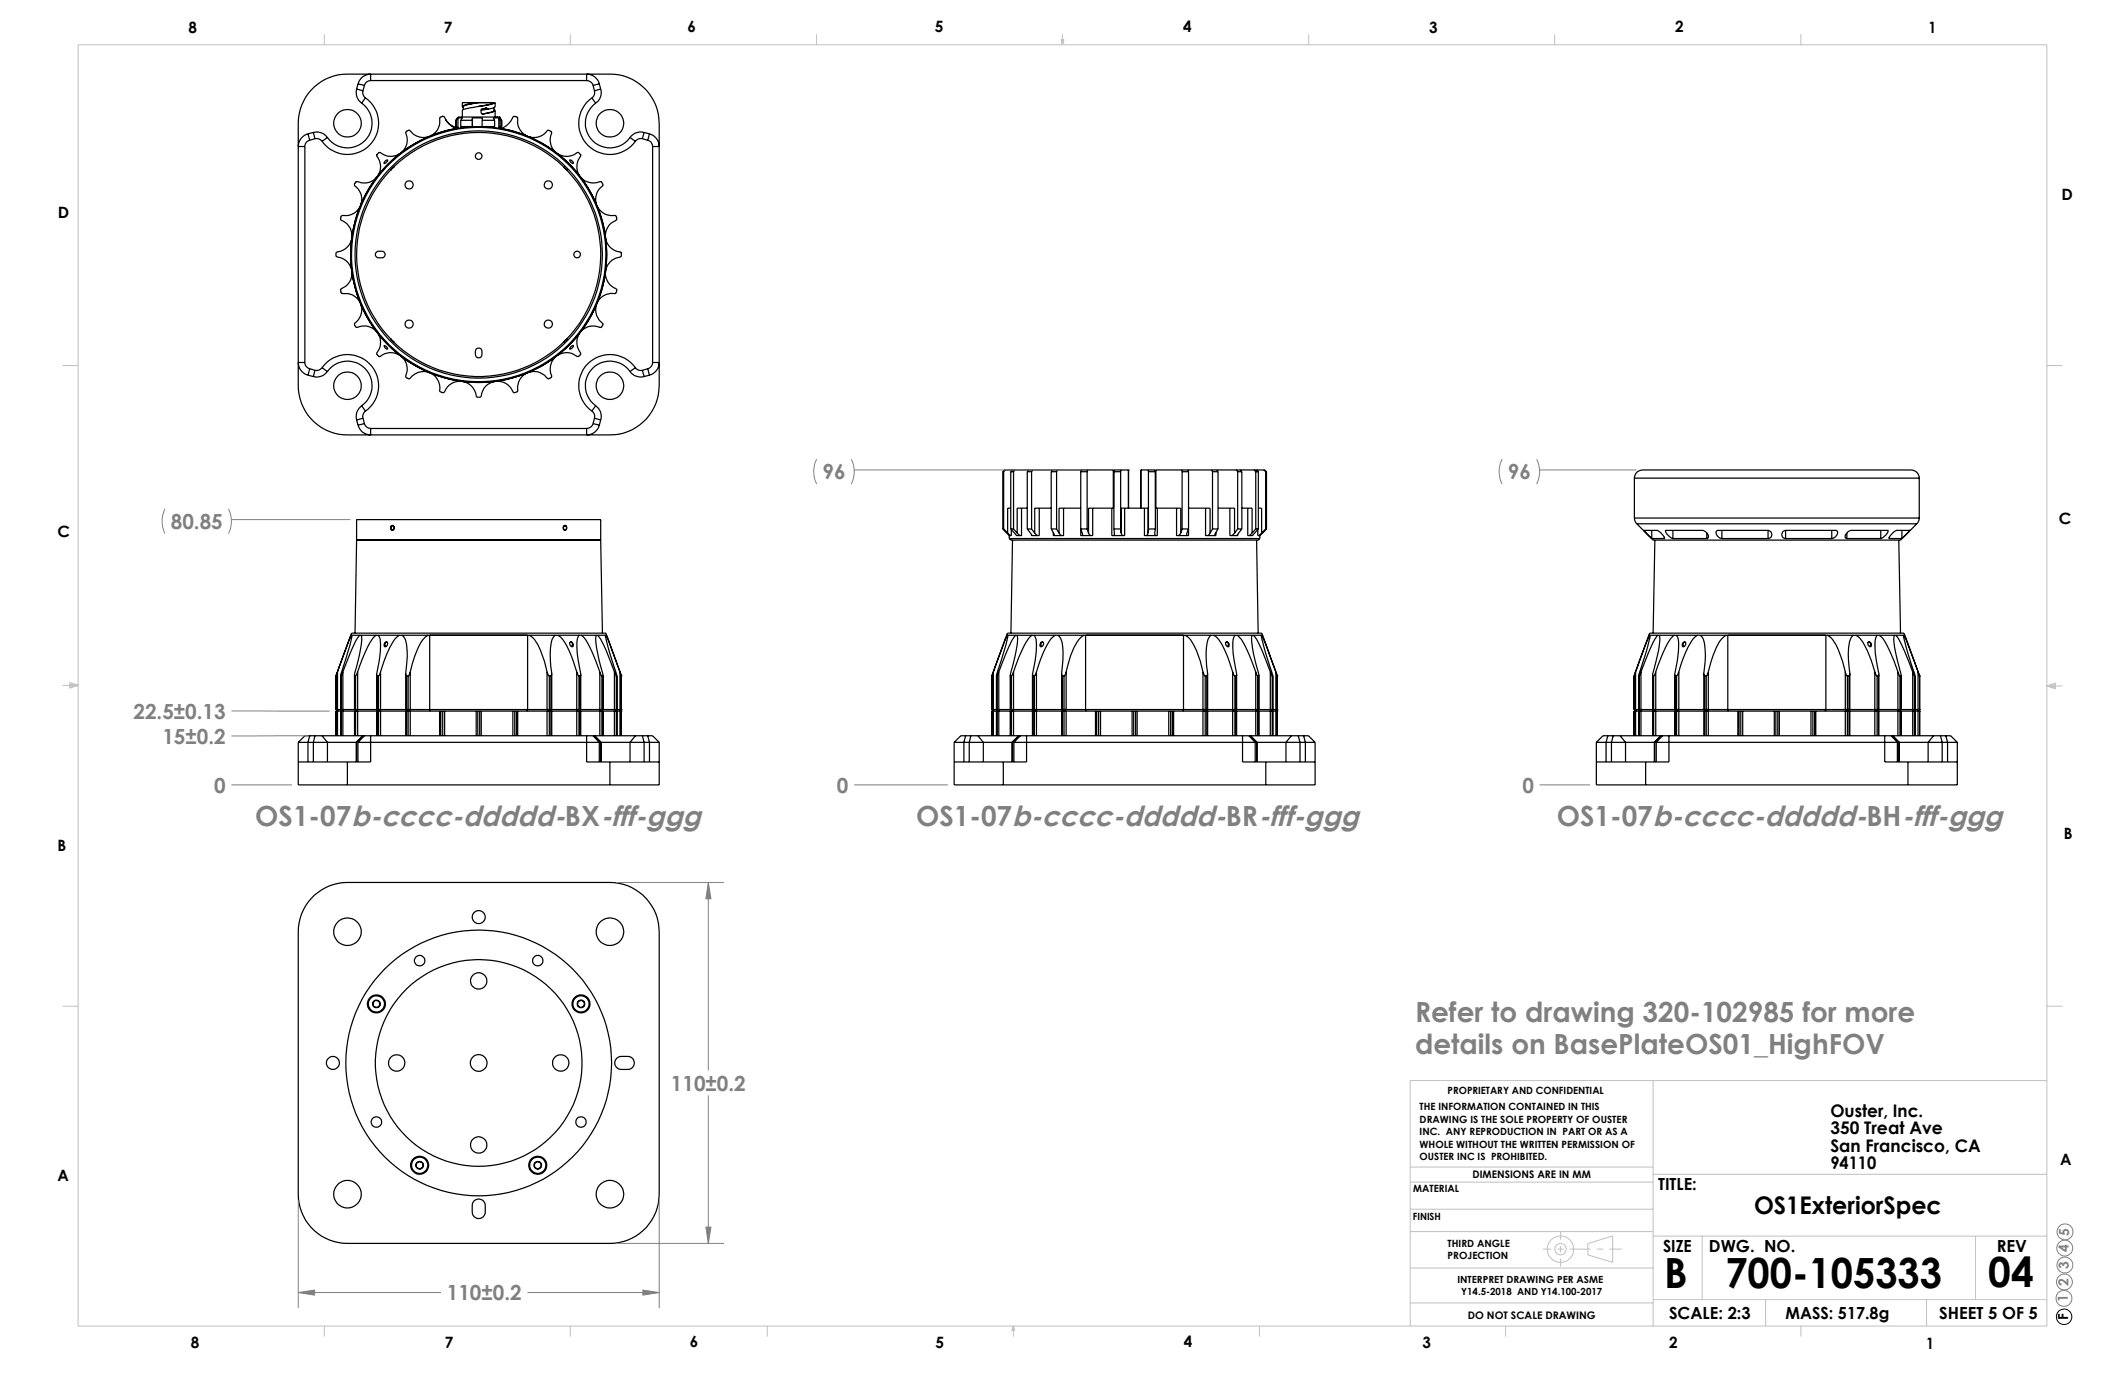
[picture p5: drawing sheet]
<svg xmlns="http://www.w3.org/2000/svg" width="432mm" height="279mm" viewBox="0 0 432 279" stroke-linecap="round" stroke-linejoin="round" font-family="sans-serif">
<defs><g id="words">
<g font-size="8.5">
<text x="338.1" y="261.8">B</text>
<text x="350.6" y="261.8">700-105333</text>
<text x="404" y="261.4">04</text>
</g>
<g font-size="5.6" fill="#808080">
<text x="51.9" y="167.7">OS1-07b-cccc-ddddd-BX-fff-ggg</text>
<text x="186.2" y="167.7">OS1-07b-cccc-ddddd-BR-fff-ggg</text>
<text x="316.3" y="167.7">OS1-07b-cccc-ddddd-BH-fff-ggg</text>
<text x="287.5" y="207.6">Refer to drawing 320-102985 for more</text>
<text x="287.5" y="214.3">details on BasePlateOS01_HighFOV</text>
</g>
<text font-size="4.9" x="356.4" y="246.7">OS1ExteriorSpec</text>
<g font-size="4.2" fill="#808080">
<text x="167.1" y="97.4">96</text>
<text x="306.4" y="97.4">96</text>
<text x="34.7" y="107.5">80.85</text>
<text x="27.1" y="146">22.5±0.13</text>
<text x="33" y="151.1">15±0.2</text>
<text x="43.5" y="161.1">0</text>
<text x="170.1" y="161.1">0</text>
<text x="309.3" y="161.1">0</text>
<text x="136.3" y="221.6">110±0.2</text>
<text x="90.8" y="264.2">110±0.2</text>
</g>
<g font-size="3.5">
<text x="371.9" y="227">Ouster, Inc.</text>
<text x="371.9" y="230.5">350 Treat Ave</text>
<text x="371.9" y="234">San Francisco, CA</text>
<text x="371.9" y="237.6">94110</text>
</g>
<g font-size="3.4">
<text x="336.9" y="241.8">TITLE:</text>
<text x="337.9" y="254.3">SIZE</text>
<text x="347.2" y="254.5">DWG. NO.</text>
<text x="405.7" y="254.5">REV</text>
<text x="339.1" y="268">SCALE: 2:3</text>
<text x="362.8" y="268">MASS: 517.8g</text>
<text x="394.1" y="268">SHEET 5 OF 5</text>
</g>
<g font-size="3.2">
<text x="38.3" y="6.7">8</text>
<text x="90.2" y="6.7">7</text>
<text x="139.7" y="6.5">6</text>
<text x="190" y="6.5">5</text>
<text x="240.4" y="6.6">4</text>
<text x="290.4" y="6.7">3</text>
<text x="340.4" y="6.5">2</text>
<text x="391.9" y="6.7">1</text>
<text x="418.9" y="40.7">D</text>
<text x="11.7" y="44.3">D</text>
<text x="418.4" y="106.4">C</text>
<text x="11.7" y="109">C</text>
<text x="11.7" y="173">B</text>
<text x="419.4" y="170.6">B</text>
<text x="11.7" y="240">A</text>
<text x="418.6" y="236.8">A</text>
<text x="38.8" y="273.8">8</text>
<text x="90.4" y="273.8">7</text>
<text x="140.2" y="273.8">6</text>
<text x="190.1" y="273.9">5</text>
<text x="240.5" y="273.8">4</text>
<text x="289" y="273.9">3</text>
<text x="339.1" y="273.8">2</text>
<text x="391.4" y="274.1">1</text>
</g>
<g font-size="2.8" fill="#808080">
<text x="420.4" y="251.1" transform="rotate(-90 420.4 251.1)">5</text>
<text x="420.4" y="254.4" transform="rotate(-90 420.4 254.4)">4</text>
<text x="420.4" y="257.8" transform="rotate(-90 420.4 257.8)">3</text>
<text x="420.3" y="261.3" transform="rotate(-90 420.3 261.3)">2</text>
<text x="420.2" y="264.6" transform="rotate(-90 420.2 264.6)">1</text>
</g>
<text font-size="2.8" x="420.2" y="268.2" transform="rotate(-90 420.2 268.2)">F</text>
<g font-size="2.1">
<text x="299.2" y="239.4">DIMENSIONS ARE IN MM</text>
<text x="298.3" y="268">DO NOT SCALE DRAWING</text>
</g>
<g font-size="2">
<text x="288.5" y="225.6">THE INFORMATION CONTAINED IN THIS</text>
<text x="294.2" y="222.3">PROPRIETARY AND CONFIDENTIAL</text>
<text x="288.5" y="228.1">DRAWING IS THE SOLE PROPERTY OF OUSTER</text>
<text x="288.5" y="230.7">INC. ANY REPRODUCTION IN PART OR AS A</text>
<text x="288.5" y="233.2">WHOLE WITHOUT THE WRITTEN PERMISSION OF</text>
<text x="288.5" y="235.7">OUSTER INC IS PROHIBITED.</text>
<text x="287.2" y="242.2">MATERIAL</text>
<text x="287.1" y="247.8">FINISH</text>
<text x="294.2" y="253.3">THIRD ANGLE</text>
<text x="294.2" y="255.8">PROJECTION</text>
<text x="296.1" y="260.6">INTERPRET DRAWING PER ASME</text>
<text x="296.9" y="263.1">Y14.5-2018 AND Y14.100-2017</text>
</g>
</g></defs>
<g fill="none" stroke="#000" stroke-width=".25">
<path d="M63.9 17.7a10 10 0 0 1 6.7-2.6h53.3a10 10 0 0 1 10 9.9v53.4a10 10 0 0 1-10 10h-53.3a10 10 0 0 1-10-10v-53.4a10 10 0 0 1 3.3-7.3zM72.5 18.1a2.69 2.69 0 0 0 1 2.9M72.5 18.1l1.3 .4M72.7 17l1.3 .4M72.7 17l-.2 1.1M73.8 18.5a1.39 1.39 0 0 0 .5 1.4M74 17.4l-.2 1.1M74.3 19.9a6.3 6.3 0 0 1 .8 9.6 6.3 6.3 0 0 1-9.7-.8M74.3 19.9l-.8 1.1M75.3 16.4a1.31 1.31 0 0 0-1.3 1M75.3 16.4v-1.3a2.6 2.6 0 0 0-2.6 1.9M75.3 16.4h43.9"/>
<path d="M119.2 16.4v-1.3a2.6 2.6 0 0 1 2.6 1.9M119.2 16.4a1.4 1.4 0 0 1 1.3 1M120.3 19.9a6.3 6.3 0 0 0-.8 9.6 6.3 6.3 0 0 0 9.6-.8M120.3 19.9l.7 1.1M120.5 17.4l.3 1.1M120.8 18.5a1.33 1.33 0 0 1-.5 1.4M121.8 17l-1.3 .4M121.8 17l.3 1.1M122.1 18.1a2.55 2.55 0 0 1-1.1 2.9M122.1 18.1l-1.3 .4M61.9 29.8v43.9M62.6 27.2a2.71 2.71 0 0 0-2 2.6h1.3"/>
<path d="M62.6 27.2l.3 1.3M62.9 28.5a1.31 1.31 0 0 0-1 1.3M63.7 26.9a2.69 2.69 0 0 1 2.8 1M63.7 26.9l-1.1 .3M63.7 26.9l.3 1.3M64 28.2a1.33 1.33 0 0 1 1.4 .5M64 28.2l-1.1 .3M66.5 27.9l-1.1 .8M73.5 21a5 5 0 0 1 .7 7.6 5 5 0 0 1-7.7-.7M76.4 36.1a27.5 27.5 0 0 0-3.1 5.4M76.4 36.1a3.5 3.5 0 0 1-3.9 .8l-.4 .4-.1 .3a3.4 3.4 0 0 1 1.3 3.9M76.8 35.6l-.4 .5"/>
<path d="M78.1 32.9l.6-.4a.59 .59 0 0 1-.7 .7zM79.4 34.5h.1M80 33.9h.1M80 33.9l-.6 .6M81.2 31.3a25.5 25.5 0 0 0-4.4 4.3M81.2 31.3a3.4 3.4 0 0 1-4-.3l-.6 .4v.2a3.5 3.5 0 0 1 .2 4M81.7 30.9l-.5 .4M87 27.8a25.6 25.6 0 0 0-5.3 3.1M87 27.8a3.6 3.6 0 0 1-3.8-1.3l-.3 .1a.44 .44 0 0 0-.4 .5 3.3 3.3 0 0 1-.8 3.8M87.6 27.6l-.6 .2M90.6 24.3a3.2 3.2 0 0 0 2.2 1.6M92.6 24.4h.1"/>
<path d="M92.6 25.7h.1M92.6 24.4v1.3M92.6 25.7l.3 .3M92.7 24.4v1.3M93.1 24h.8l-.3 .4M93.1 24l-.4 .4M93.1 24v2l-.4-.3M93.1 26a25.2 25.2 0 0 0-5.5 1.6M93.2 26a3.1 3.1 0 0 1-2.9-2.2l-.3-.2-.5 .2-.1 .2a3.5 3.5 0 0 1-1.6 3.5l-.2 .1M93.6 25.7h2.4M93.6 25.7l.3 .3M93.6 24.4v1.3"/>
<path d="M94.2 21.7v.6M94.8 20.8h5M96 21.1h.1M96 20.8h-2.1v.9l.3 .2M96 21.1l-1.5 .2-.6 .3M96 20.8v.3M96 20.8h.1M96 24h2v.4M96 24v.4h-2.4M96 24v1.8M96 21.1a3 3 0 0 0-1.8 .6M96 20.8h1.3"/>
<path d="M97.3 21.6h.1M97.3 20.8l-1.3 .3M97.3 20.8h3.1M97.8 22.4a.49 .49 0 0 0 .3 .8M98 24.4h2.5M98 24.4v1.3h2.5M98 23.1l.1 .1M98.1 23.2h.1M98.6 22h.2M98.7 22l-.8 .1-.1 .3M98.7 22h.1h-.1M98.7 22h.2"/>
<path d="M98.7 22h.1M98.8 22h.1M98.8 22l.1 .1M98.9 22.1l.4 .1M98.9 22.1l.2 .1-1.4 .2M98.9 22.1h.2M98.9 22l.2 .1M100.4 21.9l-.1 .7-2.2 .6M100.4 20.8l-.6 .3-2.5 .5M100.4 20.8h.2v.9l-1.2 .5-.3-.1M100.4 22.3l.2 .1v1.4M100.5 25.7l-.2 .2"/>
<path d="M100.5 24.4v1.3M100.6 20.9l-1.1 .4-5.2 .9-.4 .2v1.4M100.6 22.5l-.8 .4-1.7 .3M100.9 23.8h.1M101.4 26a3 3 0 0 0 2.8-2.2l.3-.2 .2 .1a.38 .38 0 0 1 .5 .4 3.4 3.4 0 0 0 1.7 3.5M101.4 24l.2 .4M101.4 24h-1.2l.3 .4M101.4 24v2M101.5 26a24.2 24.2 0 0 1 5.4 1.6M101.5 23.8h-8.4l-.5 .6M101.5 23.8h.1M101.5 23.8l.5 .6"/>
<path d="M101.5 23.8l.4 .6M101.6 24.4h.3M101.6 25.7l-.2 .3M101.6 25.7h.3M101.6 24.4v1.3M101.9 25.7h.1M101.9 24.4h.1M101.9 24.4v1.3M102 25.7l-.4 .3M102 24.4v1.3M106.9 27.6l.6 .2M107.5 27.8a24.2 24.2 0 0 1 5.4 3.1"/>
<path d="M107.5 27.8a3.6 3.6 0 0 0 3.9-1.3l.3 .1a.44 .44 0 0 1 .4 .5 3.4 3.4 0 0 0 .8 3.8M112.9 30.9l.4 .4M113.3 31.3a24.1 24.1 0 0 1 4.4 4.3M113.3 31.3a3.6 3.6 0 0 0 4.1-.3l.5 .4 .1 .2a3.6 3.6 0 0 0-.4 3.8l.1 .2M114.5 33.9h.1M114.5 33.9l.6 .6M115.1 34.5h.1M115.8 32.5h.2a.57 .57 0 0 1 .4 .7h-.1a.67 .67 0 0 1-.5-.7zM117.7 35.6l.4 .5M118.1 36.1a25.2 25.2 0 0 1 3.1 5.4M118.1 36.1a3.7 3.7 0 0 0 4 .8l.2 .2a.43 .43 0 0 1 .1 .7 3.4 3.4 0 0 0-1.2 3.7M121 21a5 5 0 0 0-.6 7.6 5 5 0 0 0 7.6-.7"/>
<path d="M128 27.9l1.1 .8M130.5 28.2a1.3 1.3 0 0 0-1.4 .5M130.5 28.2l1.1 .3M130.9 26.9a2.69 2.69 0 0 0-2.9 1M130.9 26.9l-.4 1.3M130.9 26.9l1.1 .3M131.6 28.5a1.31 1.31 0 0 1 1 1.3M132 27.2a2.71 2.71 0 0 1 1.9 2.6h-1.3M132 27.2l-.4 1.3M132.6 29.8v43.9M71.4 54.8l.1 .6M71.4 48.6a26.8 26.8 0 0 0 0 6.2"/>
<path d="M71.4 48.6a3.4 3.4 0 0 1-3 2.6l-.1 .3v.5l.1 .1a3.5 3.5 0 0 1 3 2.7M71.5 55.4a26 26 0 0 0 1.6 6M71.5 48l-.1 .6M71.5 55.4a3.6 3.6 0 0 1-2.2 3.4v.6l.2 .2a3.6 3.6 0 0 1 3.6 1.8M73.1 42.1a26 26 0 0 0-1.6 5.9M73.1 42.1a3.5 3.5 0 0 1-3.6 1.7l-.2 .3v.6a3.5 3.5 0 0 1 2.2 3.3M73.3 41.5l-.2 .6M76.5 51.3a1.21 1.21 0 0 1 1.7 .2 .67 .67 0 0 1-.6 .9h-.7a.65 .65 0 0 1-.6-.4 .65 .65 0 0 1 .2-.7zM121.2 41.5l.2 .6M121.4 42.1a23.8 23.8 0 0 1 1.6 5.9M121.4 42.1a4 4 0 0 0 3.7 1.8l.2 .5v.3a3.5 3.5 0 0 0-2.3 3.3M123 48l.1 .6"/>
<path d="M123 55.4a23.8 23.8 0 0 1-1.6 6M123 55.4a4 4 0 0 0 2.3 3.4l-.2 .8a3.5 3.5 0 0 0-3.7 1.8M123.1 48.6a26.8 26.8 0 0 1 0 6.2M123.1 54.8l-.1 .6M123.1 48.6a3.4 3.4 0 0 0 3.1 2.7l.1 .7-.2 .2a3.4 3.4 0 0 0-3 2.6M61.9 73.7a1.31 1.31 0 0 0 1 1.2M61.9 73.7h-1.3a2.71 2.71 0 0 0 2 2.5M62.6 76.2l1.1 .3M62.9 74.9l1.1 .3M62.9 74.9l-.3 1.3M64 75.2l-.3 1.3M65.4 74.7a6.3 6.3 0 0 1 9.7-.8 6.3 6.3 0 0 1-.8 9.6"/>
<path d="M65.4 74.7a1.33 1.33 0 0 1-1.4 .5M65.4 74.7l1.1 .8M66.5 75.5a5 5 0 0 1 7.6-.7 5 5 0 0 1-.6 7.6M66.5 75.5a2.69 2.69 0 0 1-2.8 1M73.1 61.4l.2 .5M73.3 61.9a27.5 27.5 0 0 0 3.1 5.4M73.3 61.9a3.6 3.6 0 0 1-1.3 3.9l.4 .7a5.2 5.2 0 0 1 3.2 .1l.8 .7M76.4 67.3l.4 .5M76.8 67.8a29.3 29.3 0 0 0 4.4 4.4M76.8 67.8a3.6 3.6 0 0 1-.2 4l.1 .3a.44 .44 0 0 0 .6 .3 3.2 3.2 0 0 1 3.9-.2M78.1 70.2h.1a.63 .63 0 0 1 .5 .7l-.5-.3zM79.4 68.9h.1"/>
<path d="M79.4 68.9l.6 .7M80 69.6h.1M81.2 72.2l.5 .3M81.7 72.5a25.6 25.6 0 0 0 5.3 3.1M81.7 72.5a3.6 3.6 0 0 1 .7 4.1l.4 .3h.4a3.6 3.6 0 0 1 3.8-1.3M87 75.6l.3 .1M87.3 75.7a25.9 25.9 0 0 0 19.9 0M87.3 75.7a3.7 3.7 0 0 1 2.1 3.9l.8 .2a3.5 3.5 0 0 1 3.7-2.3 3.5 3.5 0 0 1 3 3.1h.8a3.4 3.4 0 0 1 3-3.1 3.4 3.4 0 0 1 3.7 2.3h.2a.52 .52 0 0 0 .6-.5 3.3 3.3 0 0 1 2-3.6M96.8 70.9a.66 .66 0 0 1 .7-.1 .66 .66 0 0 1 .4 .6v.6a.67 .67 0 0 1-.6 .7 .67 .67 0 0 1-.7-.7v-.6zM107.5 75.6l-.3 .1M112.9 72.5a24.2 24.2 0 0 1-5.4 3.1M112.9 72.5a4 4 0 0 0-.8 4.1l-.3 .2a.39 .39 0 0 1-.6 0 3.2 3.2 0 0 0-3.7-1.2"/>
<path d="M113.3 72.2l-.4 .3M114.5 69.6h.1M115.1 68.9h.1M115.1 68.9l-.6 .7M116 70.4l.4-.2a.46 .46 0 0 1-.4 .7h-.3zM117.7 67.8a27.5 27.5 0 0 1-4.4 4.4M117.7 67.8a4.1 4.1 0 0 0 .3 4.1l-.2 .2a.42 .42 0 0 1-.6 .3 3.3 3.3 0 0 0-3.9-.2M118.1 67.3l-.4 .5M121.2 61.9a25.2 25.2 0 0 1-3.1 5.4M121.2 61.9a3.8 3.8 0 0 0 1.3 4l-.2 .5-.2 .1a3.5 3.5 0 0 0-4 .8M121.4 61.4l-.2 .5M128 75.5a5 5 0 0 0-7.6-.7 5 5 0 0 0 .6 7.6"/>
<path d="M128 75.5a2.69 2.69 0 0 0 2.9 1M129.1 74.7a1.3 1.3 0 0 0 1.4 .5M129.1 74.7a6.3 6.3 0 0 0-9.6-.8 6.3 6.3 0 0 0 .8 9.6M129.1 74.7l-1.1 .8M130.5 75.2l.4 1.3M131.6 74.9l-1.1 .3M131.6 74.9l.4 1.3M132 76.2l-1.1 .3M132.6 73.7a1.31 1.31 0 0 1-1 1.2M132.6 73.7h1.3a2.71 2.71 0 0 1-1.9 2.5M72.5 85.3l.2 1.1M72.7 86.4a2.6 2.6 0 0 0 2.6 2v-1.3"/>
<path d="M73.5 82.4a2.72 2.72 0 0 0-1 2.9M73.5 82.4l.8 1.1M73.8 85l.2 1.1M73.8 85l-1.3 .3M74 86.1a1.31 1.31 0 0 0 1.3 1M74 86.1l-1.3 .3M74.3 83.5a1.39 1.39 0 0 0-.5 1.5M75.3 87.1h43.9M120.3 83.5a1.33 1.33 0 0 1 .5 1.5M120.5 86.1a1.4 1.4 0 0 1-1.3 1M120.5 86.1l1.3 .3M120.8 85l-.3 1.1"/>
<path d="M120.8 85l1.3 .3M121 82.4a2.57 2.57 0 0 1 1.1 2.9M121 82.4l-.7 1.1M121.8 86.4a2.6 2.6 0 0 1-2.6 2v-1.3M122.1 85.3l-.3 1.1M203.8 95.8h.1M203.8 95.8v11.7M203.9 95.8v11.7M204.3 95.5h-.2l-.3 .3M204.3 95.5h1.4M204.3 95.5l-.4 .3M205.4 95.8h.6"/>
<path d="M205.4 95.8v11.7M205.7 95.5h.5M205.7 95.5l-.3 .3M206 95.8v11.7M206.2 95.5h2.8M206.2 95.5l-.2 .3M208.7 95.8h.9M208.7 95.8v11.7M209 95.5h.9M209 95.5l-.3 .3M209.6 95.8v11.7M209.9 95.5h3.9"/>
<path d="M209.9 95.5l-.3 .3M213.6 95.8h1.1M213.6 95.8v11.7M213.8 95.5h1.1M213.8 95.5l-.2 .3M214.7 95.8v11.7M214.9 95.5h4.8M214.9 95.5l-.2 .3M219.6 95.8h1.3M219.6 95.8v13h.3M219.7 95.5h1.3M219.7 95.5l-.1 .3"/>
<path d="M220.9 95.8v11.7M221 95.5h5.3v7.8M221 95.5l-.1 .3M226.2 95.5v7.8M226.3 95.8h1.4M226.3 95.8v11.7M227.7 95.8v11.7M227.8 95.5h-1.4l-.1 .3M227.8 95.5h1.5M227.8 95.5l-.1 .3M229.3 95.5h.1M229.3 95.5v7.8"/>
<path d="M231.8 95.5h.1M231.8 95.5v7.8M231.8 95.5h1.5M233.3 95.5h1.4l.1 .3h-1.4M233.3 95.5l.1 .3M233.4 95.8v11.7M234.8 95.5v7.8M240.1 95.5h1.3M240.1 95.5h-5.3v12M240.1 95.5l.1 .3M240.2 95.8h1.3M240.2 95.8v11.7"/>
<path d="M241.4 95.5h4.8M241.4 95.5l.1 .3M241.5 95.8v13h-.3M246.2 95.5h1.1M246.2 95.5l.2 .3M246.4 95.8h1.1M246.4 95.8v11.7M247.3 95.5h3.9M247.3 95.5l.2 .3M247.5 95.8v11.7M251.2 95.5h.9M251.2 95.5l.3 .3"/>
<path d="M251.5 95.8h.8M251.5 95.8v11.7M252.1 95.5h2.7M252.1 95.5l.2 .3M252.3 95.8v11.7M254.8 95.5h.6M254.8 95.5l.4 .3M255.2 95.8h.5M255.2 95.8v11.7M255.4 95.5h1.4M255.4 95.5l.3 .3M255.7 95.8v11.7"/>
<path d="M256.8 95.5l.6 .3M256.8 95.5l.4 .3M257.2 95.8h.2M257.2 95.8v11.7M257.4 95.8v11.7M332.1 97.2a2.01 2.01 0 0 1 2.6-1.7h52.7a2.01 2.01 0 0 1 2.6 1.7M332.1 97.2h57.9M332.1 97.2v8.1M390 97.2v8.1M72.5 109.7h49.6M72.5 109.7v-4.1h49.6v4.1M72.5 109.7l-.4 19"/>
<path d="M79.5 106.9a.45 .45 0 0 1 .6 .3 .45 .45 0 0 1-.4 .5l-.3-.4zM79.5 106.9a.36 .36 0 0 1 .5 .3 .36 .36 0 0 1-.5 .4l-.1-.4zM79.7 107.7h.1M79.8 106.8h-.1M114.6 106.9a.45 .45 0 0 1 .6 .3 .45 .45 0 0 1-.4 .5l-.4-.3zM114.6 106.9a.36 .36 0 0 1 .5 .3 .36 .36 0 0 1-.5 .4l-.1-.4zM114.8 106.8h.1M114.9 107.7h-.1M122.1 109.7l.3 19M203.8 107.5l1.3 1.3M203.8 107.5h.1M203.9 107.5l.9 .8"/>
<path d="M204.8 108.3l.5 .5M205.1 109.4h50.9M205.1 109.4l.3 .3h50.3l.3-.3M205.1 108.8h.2M205.1 108.8v.6M205.4 107.5h.6M205.4 107.5l1.2 1.3h.7M205.4 103.3h-.6v5M205.5 107.6v1.2h-.2M205.7 109.7l-.3 19M206 107.5l.7 .8M206.7 108.3l.6 .5"/>
<path d="M207.6 103.3h1.1M207.6 103.3v5.5h-.3M207.6 103.3h-.9v5M208.7 107.5l1 1.3M208.7 107.5h.9M209.6 108.5l.1 .3M209.6 107.5l.7 .8M209.7 108.8h1.1M210.3 108.3l.5 .5M211.2 103.3h2.4M211.2 103.3v5.5h-.4M211.2 103.3h-.9v5"/>
<path d="M213.6 107.5h1.1M213.6 107.5l.6 1.3M214 108.2v.6h.2M214.2 108.8h1.5M214.7 107.5l.5 .8M215.2 108.3l.5 .5M216.1 103.3h3.5M216.1 103.3v5.5h-.4M216.1 103.3h-.9v5M219.9 108.8h1.7M220.9 107.5h-1.3l.4 1.1-.1 .2M220.9 107.5l.3 .8"/>
<path d="M221.2 108.3l.4 .5M222 103.3h3.9M222 103.3v5.5h-.4M222 103.3h-.8v5M225.9 103.3v5.5h.4M225.9 103.3h.4M226.3 108.8h1.8M226.3 107.5h1.4M226.3 107.5l.1 1.1-.1 .2M227.7 107.5l.1 .8M227.8 108.3l.3 .5M228.5 103.3h-.7v5"/>
<path d="M228.5 103.3v5.5h-.4M228.5 103.3h4.1M232.6 103.3v5.5h.4M232.6 103.3h.7v5M233 108.8h1.8M233.3 108.3l-.3 .5M233.4 107.5h1.4M233.4 107.5l-.1 .8M234.8 107.5l-.2 .8 .2 .5M234.8 103.3h.4M235.2 103.3v5.5h-.4M235.2 103.3h3.9"/>
<path d="M239.1 103.3v5.5h.4M239.1 103.3h.8v5M239.5 108.8h1.7M239.9 108.3l-.4 .5M240.2 107.5h1.3l-.3 .8v.5M240.2 107.5l-.3 .8M241.5 103.3h3.5M245 103.3v5.5h.4M245 103.3h.9v5M245.4 108.8h1.4M245.9 108.3l-.5 .5M246.4 107.5h1.1"/>
<path d="M246.4 107.5l-.5 .8M247.1 108.2v.6h-.3M247.5 103.3h2.4M247.5 107.5l-.7 1.3M249.9 103.3v5.5h.4M249.9 103.3h1v5M250.3 108.8h1.1M250.9 108.3l-.6 .5M251.5 107.5h.8M251.5 107.5l-.6 .8M251.5 108.5v.3h-.1M252.3 103.3h1.2"/>
<path d="M252.3 107.5l-.9 1.3M253.5 103.3v5.5h.4M253.5 103.3h.9v5M254.4 108.3l-.5 .5M255.2 107.5h.5M255.2 107.5l-.8 .8M255.3 109.7l.4 19M255.6 107.6v1.2h.2M255.7 107.5l-1.2 1.3h-.6M255.7 103.3h.7v5M255.8 108.8h.2M256 108.8v.6"/>
<path d="M256.4 108.3l-.6 .5M257.2 107.5h.2M257.2 107.5l-.8 .8M257.4 107.5l-1.4 1.3M332.1 105.3l.1 .5 .4 .6M332.1 105.3h57.9M332.6 106.4l3.3 3.3h50.3l3.3-3.3M332.6 106.4h56.9M335.6 109.4l-1.6-1.6h1.6a2.17 2.17 0 0 1 2.6 1.6M335.6 109.4h2.6M335.6 107.8v1.6M336.3 109.7l-.4 19"/>
<path d="M338.2 109.1v.3M339.9 109.4a2.55 2.55 0 0 1-1.5-1.6h6.4a1.89 1.89 0 0 1 2.3 .9v.6l-.3 .1M339.9 109.4h6.9M339.9 107.8v1.6M346.8 108.3v1.1M349.9 109.4l-.4-.1a.99 .99 0 0 1-.6-1.5h10.3a.83 .83 0 0 1 .8 .7 .83 .83 0 0 1-.7 .9M349.9 109.4h9.4M349.9 107.8v1.6M359.3 107.8v1.6M362.8 109.4a.83 .83 0 0 1-.7-.9 .83 .83 0 0 1 .8-.7h10.2l.2 .1a1.23 1.23 0 0 1-1.1 1.5M362.8 109.4h9.4M362.8 107.8v1.6"/>
<path d="M372.2 107.8v1.6M375.3 109.4h-.2a1.16 1.16 0 0 1 1.1-1.6h7.4a2.21 2.21 0 0 1-1.4 1.6M375.3 109.4h6.9M375.3 108.3v1.1M382.2 107.8v1.6M383.9 109.4a2.08 2.08 0 0 1 1.5-1.6h2.7l-1.6 1.6M383.9 109.4h2.6M383.9 109.1v.3M385.8 109.7l.4 19M386.5 107.8v1.6M390 105.3l-.1 .5-.4 .6M68.3 137.3h.1"/>
<path d="M68.3 137.3v6.9M68.6 136.5l-.3 .8M68.6 136.5v7.7M69.2 137.3h.1M69.2 137.3v6.9M69.3 137.3v6.9M69.7 136.5l-.4 .8M69.7 136.5v7.7M71.3 129.1h.1M71.3 129.1l.1-.4h51.7l.2 .4M71.3 129.1l-3 8.2M71.4 129.1l-2.8 7.4"/>
<path d="M71.4 129.1h.1M71.5 129.1a24.2 24.2 0 0 1-1.4 5.2l-.9 3M71.5 129.1h1.6M72 137.2v7M72.1 137.3h.1M72.1 137.3v6.9M72.2 137.3v6.9M72.7 136.5l-.5 .8M72.7 136.5v7.7M73.1 129.1l-.6 .8-.9 1.7-1.9 4.9M73.1 129.1h.2M73.3 129.1l.1 .1a4.1 4.1 0 0 1-.1 2.6l-1.3 5.2 .1 .3"/>
<path d="M73.3 129.1h3.1M76.4 129.1a9.3 9.3 0 0 0-2.6 4.3l-1.1 3.1M76.4 129.1h.4M76.6 137.1v7.1M76.6 137.3h.3M76.6 137.3v6.9M76.8 129.1a2.3 2.3 0 0 1 .5 2l-.3 3.2-.4 2.5v.5M76.8 129.1h4.4M76.9 137.3v6.9M77.3 136.5l-.4 .8M77.3 136.5v7.7M78.2 130.6a.34 .34 0 0 1 .5-.1 .34 .34 0 0 1 0 .6l-.1 .1a.32 .32 0 0 1-.4 .2 .32 .32 0 0 1-.1-.5z"/>
<path d="M78.6 130.5h-.1M78.8 130.6a.41 .41 0 0 0-.6 .2 .41 .41 0 0 0 .3 .5M81.2 129.1l-.2 .1a5.3 5.3 0 0 0-1.8 2.4l-1.1 2.5-.8 2.4M81.2 129.1h.5M81.7 129.1a2.46 2.46 0 0 1 .9 2 24.2 24.2 0 0 1-.2 5.7l.2 .5M81.7 129.1h5.3M82.4 136.9v7.3M82.6 137.3h.3M82.6 137.3v6.9M82.9 137.3v6.9M83.4 136.5l-.2 .5-.3 .3M83.4 136.5v7.7"/>
<path d="M87 129.1a3.8 3.8 0 0 0-2 2.5l-.7 1.6-.9 3.3M87 129.1h.3M87.3 129.1h19.9M87.3 129.1v15.1M107.2 129.1h.3M107.2 129.1v15.1M107.5 129.1a3.9 3.9 0 0 1 1.8 2l1.3 3.3 .6 2.1M107.5 129.1h5.4M111.2 136.5l.4 .8M111.2 136.5v7.7M111.6 137.3h.3M111.6 137.3v6.9"/>
<path d="M111.9 137.3v6.9M112.1 136.9v7.3M112.9 129.1a1.82 1.82 0 0 0-.9 1.4 26.7 26.7 0 0 0 .1 6.6l-.2 .2M112.9 129.1h.4M113.3 129.1l1.1 .9 .7 1.1a27.6 27.6 0 0 1 2.1 5.4M113.3 129.1h4.4M115.8 130.6a.4 .4 0 0 1 .5 .2 .4 .4 0 0 1-.2 .5M115.9 130.5a.52 .52 0 0 1 .5 .3 .52 .52 0 0 1-.1 .6 .63 .63 0 0 1-.4-.9zM116 130.5h.1M117.2 136.5l.5 .8M117.2 136.5v7.7M117.7 137.3h.2"/>
<path d="M117.7 137.3v6.9M117.7 129.1a1.8 1.8 0 0 0-.5 1.4 28.4 28.4 0 0 0 .8 6.4l-.1 .4M117.7 129.1h.4M117.9 137.3v6.9M118 137.1v7.1M118.1 129.1l.9 .9 .6 1.1 2.3 5.4M118.1 129.1h3.1M121.2 129.1l-.1 .1a19 19 0 0 0 1.3 7.6l.1 .5M121.2 129.1h.2M121.4 129.1l1.3 2 2.1 5.4M121.4 129.1h1.6M121.9 136.5l.4 .8"/>
<path d="M121.9 136.5v7.7M122.3 137.3h.2M122.3 137.3v6.9M122.5 137.3v6.9M122.5 137.2v7M123 129.1l.6 2.5 1.7 5.7M123 129.1h.1M123.1 129.1l2.9 7.4M123.1 129.1h.2l3 8.2M124.8 136.5l.4 .8M124.8 136.5v7.7M125.2 137.3h.1"/>
<path d="M125.2 137.3v6.9M125.3 137.3v6.9M126 136.5l.3 .8M126 136.5v7.7M126.3 137.3h.1M126.3 137.3v6.9M201.5 137.3h.1M201.5 137.3v6.9M201.9 136.5l-.4 .8M201.9 136.5v7.7M202.5 137.3h.1M202.5 137.3v6.9"/>
<path d="M202.6 137.3v6.9M203 136.5l-.4 .8M203 136.5v7.7M204.5 129.1h.2M204.5 129.1l.2-.4h51.7l.1 .4M204.5 129.1l-3 8.2M204.7 129.1l-2.8 7.4M204.7 129.1h.1M204.8 129.1a24.2 24.2 0 0 1-1.4 5.2l-.9 3M204.8 129.1h1.6M205.3 137.2v7M205.4 137.3h.1"/>
<path d="M205.4 137.3v6.9M205.5 137.3v6.9M206 136.5l-.5 .8M206 136.5v7.7M206.4 129.1l-.7 .8-.8 1.7-1.9 4.9M206.4 129.1h.2M206.6 129.1l.1 .1a4.1 4.1 0 0 1-.1 2.6l-1.3 5.2 .1 .3M206.6 129.1h3.1M209.7 129.1a6.6 6.6 0 0 0-2.1 3.1l-1.6 4.3M209.7 129.1h.4M209.8 137.1v7.1M209.9 137.3h.3"/>
<path d="M209.9 137.3v6.9M210.1 129.1l.4 .9 .1 1.1-.3 3.2-.5 2.8 .1 .2M210.1 129.1h4.4M210.2 137.3v6.9M210.6 136.5l-.4 .8M210.6 136.5v7.7M211.5 130.6a.34 .34 0 0 1 .5-.1 .34 .34 0 0 1 0 .6l-.3 .3a.43 .43 0 0 1-.4-.3 .43 .43 0 0 1 .2-.5zM211.8 130.5h-.1M212 130.6a.4 .4 0 0 0-.5 .2 .4 .4 0 0 0 .2 .5M214.5 129.1l-.2 .1a5.3 5.3 0 0 0-1.8 2.4l-1.1 2.5-.8 2.4M214.5 129.1h.4M214.9 129.1a3.6 3.6 0 0 1 1.1 3.1l-.3 4.5 .1 .5 .1 .1"/>
<path d="M214.9 129.1h5.4M215.7 136.9v7.3M215.9 137.3h.3M215.9 137.3v6.9M216.2 137.3v6.9M216.6 136.5l-.1 .5-.3 .3M216.6 136.5v7.7M220.3 129.1a4 4 0 0 0-2.1 2.5l-.6 1.6-1 3.3M220.3 129.1h.3M220.6 129.1h19.9M220.6 129.1v15.1M240.5 129.1h.3"/>
<path d="M240.5 129.1v15.1M240.8 129.1a3.7 3.7 0 0 1 1.8 2l1.3 3.3 .5 2.1M240.8 129.1h5.3M244.4 136.5l.5 .8M244.4 136.5v7.7M244.9 137.3h.3M244.9 137.3v6.9M245.2 137.3v6.9M245.4 136.9v7.3M246.1 129.1a1.82 1.82 0 0 0-.8 1.4 26.7 26.7 0 0 0 .1 6.6l-.2 .2M246.1 129.1h.5M246.6 129.1l1 .9 .8 1.1a27.6 27.6 0 0 1 2.1 5.4"/>
<path d="M246.6 129.1h4.4M249.1 130.6a.4 .4 0 0 1 .5 .2 .4 .4 0 0 1-.2 .5M249.1 130.5a.52 .52 0 0 1 .6 .3 .52 .52 0 0 1-.1 .6 .63 .63 0 0 1-.5-.9zM249.2 130.5h.2M250.5 136.5l.4 .8M250.5 136.5v7.7M250.9 137.3h.3M250.9 137.3v6.9M251 129.1a1.8 1.8 0 0 0-.5 1.4 28.4 28.4 0 0 0 .8 6.4l-.1 .4M251 129.1h.4M251.2 137.3v6.9M251.3 137.1v7.1"/>
<path d="M251.4 129.1l.9 .9 .6 1.1 2.3 5.4M251.4 129.1h3.1M254.5 129.1l-.1 .1a19 19 0 0 0 1.3 7.6l.1 .5h-.2M254.5 129.1h.2M254.7 129.1l1.2 2 2.2 5.4M254.7 129.1h1.6M255.2 136.5l.4 .8M255.2 136.5v7.7M255.6 137.3v6.9M255.8 137.2v7M256.3 129.1l.6 2.5 1.7 5.7M256.3 129.1h.1"/>
<path d="M256.4 129.1l.8 2 2.1 5.4M256.4 129.1h.2l2.9 8.2M258.1 136.5l.4 .8M258.1 136.5v7.7M258.5 137.3h.1M258.5 137.3v6.9M258.6 137.3v6.9M259.3 136.5l.2 .8M259.3 136.5v7.7M259.5 137.3h.1M259.5 137.3v6.9M332 137.3h.1"/>
<path d="M332 137.3v6.9M332.4 136.5l-.4 .8M332.4 136.5v7.7M333 137.3h.1M333 137.3v6.9M333.1 137.3v6.9M333.4 136.5l-.3 .8M333.4 136.5v7.7M335 129.1h.2M335 129.1l.2-.4h51.7l.2 .4M335 129.1l-3 8.2M335.2 129.1l-2.8 7.4"/>
<path d="M335.2 129.1h.1M335.3 129.1l-.7 3.1-1.6 5.1M335.3 129.1h1.6M335.8 137.2v7M335.8 137.3h.2M335.8 137.3v6.9M336 137.3v6.9M336.4 136.5l-.4 .8M336.4 136.5v7.7M336.9 129.1l-.7 .8-.8 1.7-2 4.9M336.9 129.1h.2M337.1 129.1l.1 .1a5.7 5.7 0 0 1-.2 3l-1.2 4.8v.3"/>
<path d="M337.1 129.1h3.1M340.2 129.1a9.3 9.3 0 0 0-2.6 4.3l-1.2 3.1M340.2 129.1h.4M340.3 137.1v7.1M340.4 137.3h.3M340.4 137.3v6.9M340.6 129.1l.4 .5 .1 1.5-.3 3.2-.5 2.5 .1 .5M340.6 129.1h4.4M340.7 137.3v6.9M341.1 136.5l-.4 .8M341.1 136.5v7.7M342.1 130.5h.1a.46 .46 0 0 1 .3 .6 .46 .46 0 0 1-.6 .2l-.1-.4z"/>
<path d="M342.3 130.5h-.1M342.5 130.6a.4 .4 0 0 0-.5 .2 .4 .4 0 0 0 .2 .5M345 129.1a3 3 0 0 0-1.4 1.4l-1.2 2.3-1.3 3.7M345 129.1h.5M345.5 129.1a2.34 2.34 0 0 1 .9 2 20.1 20.1 0 0 1-.2 5.7l.2 .5M345.5 129.1h5.3M346.2 136.9v7.3M346.4 137.3h.3M346.4 137.3v6.9M346.7 137.3v6.9M347.1 136.5l-.1 .5-.3 .3M347.1 136.5v7.7"/>
<path d="M350.8 129.1l-.2 .1a5 5 0 0 0-1.8 2.4l-.7 1.6-1 3.3M350.8 129.1h.3M351.1 129.1h19.9M351.1 129.1v15.1M371 129.1h.3M371 129.1v15.1M371.3 129.1a3.9 3.9 0 0 1 1.8 2l1.3 3.3 .6 2.1M371.3 129.1h5.3M375 136.5l.2 .7 .2 .1M375 136.5v7.7M375.4 137.3h.3M375.4 137.3v6.9"/>
<path d="M375.7 137.3v6.9M375.9 136.9v7.3M376.6 129.1a1.82 1.82 0 0 0-.8 1.4 26.6 26.6 0 0 0 .1 6.5l-.2 .3M376.6 129.1h.5M377.1 129.1l.8 .5 .9 1.5a27.6 27.6 0 0 1 2.2 5.4M377.1 129.1h4.4M379.6 130.6a.4 .4 0 0 1 .5 .2 .4 .4 0 0 1-.2 .5M379.6 130.5a.51 .51 0 0 1 .6 .3 .51 .51 0 0 1-.2 .6 .63 .63 0 0 1-.4-.9zM379.8 130.5h.1M381 136.5l.4 .8M381 136.5v7.7M381.4 137.3h.3"/>
<path d="M381.4 137.3v6.9M381.5 129.1a1.8 1.8 0 0 0-.5 1.4 28.4 28.4 0 0 0 .8 6.4l-.1 .4M381.5 129.1h.4M381.7 137.3v6.9M381.8 137.1v7.1M381.9 129.1l.9 .9 .6 1.1 1.5 3.2 .8 2.2M381.9 129.1h3.1M385 129.1l-.2 .4a38 38 0 0 0 1.5 7.6v.2M385 129.1h.2M385.2 129.1l.5 .5 .7 1.5 2.3 5.4M385.2 129.1h1.6M385.7 136.5l.4 .8"/>
<path d="M385.7 136.5v7.7M386.1 137.3h.2M386.1 137.3v6.9M386.3 137.3v6.9M386.3 137.2v7M386.8 129.1l.6 2.5 1.7 5.7M386.8 129.1h.1M386.9 129.1l2.8 7.4M386.9 129.1h.2M387.1 129.1l3 8.2M388.7 136.5l.3 .8M388.7 136.5v7.7"/>
<path d="M389 137.3h.1M389 137.3v6.9M389.1 137.3v6.9M389.7 136.5l.4 .8M389.7 136.5v7.7M390.1 137.3h.1M390.1 137.3v6.9M60.6 154.8h10M60.6 150.8v8.7h10M60.6 150.8h2M62.6 150.8h1.1M62.6 150.8v4"/>
<path d="M62.9 149.5h-1l-1.3 1.3M62.9 149.5h1.1M62.9 149.5l-.3 1.3M63.7 150.8h2.8M63.7 150.8v4M64 149.5h1.4M64 149.5l-.3 1.3M65.4 149.5h8.3M65.4 149.5l1.1 1.3M66.5 150.8h5.9M66.5 150.8v4M68.3 144.2h.3"/>
<path d="M68.3 144.2h.1M68.3 144.5h.3M68.3 144.5h.1M68.3 144.5v5M68.3 144.2l.3 .3v-.3M68.6 144.2h.6M68.6 144.5h.6M68.6 144.5v5M69.2 144.2h.1M69.2 144.5h.1M69.2 144.2l.3 .3M69.2 144.5v5"/>
<path d="M69.3 144.2h.4M69.3 144.5h.4M69.3 144.2l.3 .3 .1-.3M69.3 144.5v5M69.7 144.2h2.3M69.7 144.5h2.3M69.7 144.5v5M70.6 159.5h53.3M70.6 154.8v4.7M72 144.2h.1M72 144.5h.1M72 144.5v5"/>
<path d="M72 144.2l.4 .3-.3-.3M72.1 144.2h.1M72.1 144.5h.1M72.1 144.5v5M72.2 144.2h.5M72.2 144.5h.5M72.2 144.2l.3 .3 .2-.3M72.2 144.5v5M72.4 150.8h.3M72.4 150.8v4M72.7 144.2h3.9M72.7 144.5h3.9"/>
<path d="M72.7 144.5v5M72.7 150.8h49.1M72.7 150.8v4M73.7 149.5h.1M73.7 149.5l-1.3 1.3M73.8 149.5h.2M73.8 149.5l-1.3 1.3v4M74 149.5h1.3M74 149.5l-1.3 1.3M75.3 149.5h43.9M75.3 149.5v5.3h-4.7M76.6 144.2h.1"/>
<path d="M76.6 144.5h.1M76.6 144.2l.3 .3-.3-.3M76.6 144.5v5M76.6 144.2h.3M76.6 144.5h.3M76.9 144.2h.4M76.9 144.5h.4M76.9 144.2l.2 .3 .2-.3M76.9 144.5v5M77.3 144.2h5.1M77.3 144.5h5.1M77.3 144.5v5"/>
<path d="M82.4 144.2h.2M82.4 144.5h.2M82.4 144.2l.4 .3-.2-.3M82.4 144.5v5M82.6 144.2h.3M82.6 144.5h.3M82.6 144.5v5M82.9 144.2h.5M82.9 144.5h.5M82.9 144.2l.2 .3 .3-.3M82.9 144.5v5M83.4 144.2h3.9"/>
<path d="M83.4 144.5h5.9M83.4 144.5v5M87.3 144.2h19.9M87.3 144.2l.2 .3M89.3 144.5h.3M89.3 144.5v5M89.6 144.5h.4M89.6 144.5v5M90 144.5h.3M90 144.5v5M90.3 144.5h6.5M90.3 144.5v5"/>
<path d="M96.8 144.5h.3M96.8 144.5v5M97.1 144.5h.4M97.1 144.5v5M97.5 144.5h.3M97.5 144.5v5M97.8 144.5h6.4M97.8 144.5v5M104.2 144.5h.4M104.2 144.5v5M104.6 144.5h.4M104.6 144.5v5"/>
<path d="M105 144.5h.2M105 144.5v5M105.2 144.5h6M105.2 144.5v5M107.2 144.2h4M107.2 144.2l-.1 .3M111.2 144.2h.4M111.2 144.5h.4M111.2 144.2l.2 .3 .2-.3M111.2 144.5v5M111.6 144.2h.3M111.6 144.5h.3"/>
<path d="M111.6 144.5v5M111.9 144.2h.2M111.9 144.5h.2M111.9 144.2l-.1 .3 .3-.3M111.9 144.5v5M112.1 144.2h5.1M112.1 144.5h5.1M112.1 144.5v5M117.2 144.2h.5M117.2 144.5h.5M117.2 144.2l.2 .3 .3-.3M117.2 144.5v5"/>
<path d="M117.7 144.2h.2M117.7 144.5h.2M117.7 144.5v5M117.9 144.2h.1M117.9 144.5h.1M117.9 144.2l-.2 .3 .3-.3M117.9 144.5v5M118 144.2h3.9M118 144.5h3.9M118 144.5v5M119.2 149.5h1.3M119.2 149.5v5.3h4.7"/>
<path d="M120.5 149.5h.3M120.5 149.5l1.3 1.3M120.8 149.5l1.3 1.3M120.8 149.5h8.3M120.8 149.5l1.4 1.3M121.8 150.8h.3M121.8 150.8v4M121.9 144.2h.4M121.9 144.5h.4M121.9 144.2l.1 .3 .3-.3M121.9 144.5v5M122.1 150.8h.1"/>
<path d="M122.1 150.8v4M122.2 150.8h5.8M122.2 150.8v4M122.3 144.2h.2M122.3 144.5h.2M122.3 144.5v5M122.5 144.2h.1M122.5 144.5h.1M122.5 144.2l-.3 .3 .3-.3M122.5 144.5v5M122.5 144.2h2.3M122.5 144.5h2.3"/>
<path d="M123.9 154.8h10M123.9 154.8v4.7M124.8 144.2h.4M124.8 144.5h.4M124.8 144.2l.1 .3 .3-.3M124.8 144.5v5M125.2 144.2h.1M125.2 144.5h.1M125.2 144.5v5M125.3 144.2h.1M125.3 144.2h.7M125.3 144.5h.1"/>
<path d="M125.3 144.5h.7M125.3 144.2l-.3 .3M125.3 144.5v5M126 144.2h.3M126 144.5h.3M126 144.2l-.1 .3 .4-.3M126 144.5v5M126.3 144.2h.1M126.3 144.5h.1M126.3 144.5v5M128 150.8h2.9M128 150.8v4"/>
<path d="M129.1 149.5h1.4M129.1 149.5l-1.1 1.3M130.5 149.5h1.1M130.5 149.5l.4 1.3M130.9 150.8h1.1M130.9 150.8v4M131.6 149.5h1l1.3 1.3M131.6 149.5l.4 1.3M132 150.8h1.9M132 150.8v4M133.9 150.8v8.7h-10M193.9 154.8h10"/>
<path d="M193.9 150.8v8.7h10M193.9 150.8h2M195.9 150.8h1.1M195.9 150.8v4M196.2 149.5h-1l-1.3 1.3M196.2 149.5h1.1M196.2 149.5l-.3 1.3M197 150.8h2.8M197 150.8v4M197.3 149.5h1.4M197.3 149.5l-.3 1.3M198.7 149.5h8.3"/>
<path d="M198.7 149.5l1.1 1.3M199.8 150.8h5.8M199.8 150.8v4M201.5 144.2h.4M201.5 144.2h.1M201.5 144.5h.4M201.5 144.5h.1M201.5 144.5v5M201.5 144.2l.4 .3M201.9 144.2h.6M201.9 144.5h.6M201.9 144.2v.3"/>
<path d="M201.9 144.5v5M202.5 144.2h.1M202.5 144.5h.1M202.5 144.2l.3 .3M202.5 144.5v5M202.6 144.2h.4M202.6 144.5h.4M202.6 144.2l.3 .3 .1-.3M202.6 144.5v5M203 144.2h2.3M203 144.5h2.3M203 144.5v5"/>
<path d="M203.9 159.5h53.3M203.9 154.8v4.7M205.3 144.2h.1M205.3 144.5h.1M205.3 144.5v5M205.3 144.2l.3 .3-.2-.3M205.4 144.2h.1M205.4 144.5h.1M205.4 144.5v5M205.5 144.2h.5M205.5 144.5h.5M205.5 144.2l.3 .3 .2-.3"/>
<path d="M205.5 144.5v5M205.6 150.8h.1M205.6 150.8v4M205.7 150.8h.3M205.7 150.8v4M206 144.2h3.8M206 144.5h3.8M206 144.5v5M206 150.8h49.1M206 150.8v4M207 149.5h.1M207 149.5l-1.4 1.3"/>
<path d="M207 149.5h.3M207 149.5l-1.3 1.3M207.3 149.5h1.3M207.3 149.5l-1.3 1.3M208.6 149.5h43.9M208.6 149.5v5.3h-4.7M209.8 144.2h.1M209.8 144.5h.1M209.8 144.2l.3 .3M209.8 144.5v5M209.9 144.2h.3M209.9 144.5h.3"/>
<path d="M209.9 144.2l.2 .3M209.9 144.5v5M210.2 144.2h.4M210.2 144.5h.4M210.2 144.2l.2 .3 .2-.3M210.2 144.5v5M210.6 144.2h5.1M210.6 144.5h5.1M210.6 144.5v5M215.7 144.2h.2M215.7 144.5h.2M215.7 144.2l.3 .3-.1-.3"/>
<path d="M215.7 144.5v5M215.9 144.2h.3M215.9 144.5h.3M215.9 144.5v5M216.2 144.2h.4M216.2 144.5h.4M216.2 144.5v5M216.2 144.2l.2 .3 .2-.3M216.6 144.2h4M216.6 144.5h6M216.6 144.5v5M220.6 144.2h19.9"/>
<path d="M220.6 144.2l.1 .3M222.6 144.5h.2M222.6 144.5v5M222.8 144.5h.4M222.8 144.5v5M223.2 144.5h.4M223.2 144.5v5M223.6 144.5h6.4M223.6 144.5v5M230 144.5h.4M230 144.5v5M230.4 144.5h.4"/>
<path d="M230.4 144.5v5M230.8 144.5h.3M230.8 144.5v5M231.1 144.5h6.4M231.1 144.5v5M237.5 144.5h.4M237.5 144.5v5M237.9 144.5h.3M237.9 144.5v5M238.2 144.5h.3M238.2 144.5v5M238.5 144.5h5.9"/>
<path d="M238.5 144.5v5M240.5 144.2h3.9M240.5 144.2l-.1 .3M244.4 144.2h.5M244.4 144.5h.5M244.4 144.2l.3 .3 .2-.3M244.4 144.5v5M244.9 144.2h.3M244.9 144.5h.3M244.9 144.5v5M245.2 144.2h.2M245.2 144.5h.2"/>
<path d="M245.2 144.2l-.2 .3 .4-.3M245.2 144.5v5M245.4 144.2h5.1M245.4 144.5h5.1M245.4 144.5v5M250.5 144.2h.4M250.5 144.5h.4M250.5 144.2l.2 .3 .2-.3M250.5 144.5v5M250.9 144.2h.3M250.9 144.5h.3M250.9 144.5v5"/>
<path d="M251.2 144.2h.1M251.2 144.5h.1M251.2 144.5v5M251.2 144.2l-.2 .3M251.3 144.2h3.9M251.3 144.5h3.9M251.3 144.2l-.3 .3M251.3 144.5v5M252.5 149.5h1.3M252.5 149.5v5.3h4.7M253.8 149.5h.3M253.8 149.5l1.3 1.3"/>
<path d="M254.1 149.5l1.2 1.3M254.1 149.5h8.3M254.1 149.5l1.3 1.3M255.1 150.8h.2M255.1 150.8v4M255.2 144.2h.4M255.2 144.5h.4M255.2 144.5v5M255.2 144.2l.1 .3 .3-.3M255.3 150.8h.1M255.3 150.8v4M255.4 150.8h5.9"/>
<path d="M255.4 150.8v4M255.6 144.2h.2M255.6 144.5h.2M255.6 144.5v5M255.8 144.2h.1M255.8 144.5h.1M255.8 144.5v5M255.8 144.2h2.3M255.8 144.5h2.3M255.8 144.2l-.3 .3M257.2 154.8h10M257.2 154.8v4.7"/>
<path d="M258.1 144.2h.4M258.1 144.5h.4M258.1 144.2l.1 .3 .3-.3M258.1 144.5v5M258.5 144.2h.1M258.5 144.5h.1M258.5 144.5v5M258.6 144.2h.1M258.6 144.2h.7M258.6 144.5h.1M258.6 144.5h.7M258.6 144.2l-.3 .3"/>
<path d="M258.6 144.5v5M259.3 144.2h.2M259.3 144.5h.2M259.3 144.2l-.1 .3M259.3 144.5v5M259.5 144.2h.1M259.5 144.5h.1M259.5 144.2l-.3 .3M259.5 144.5v5M261.3 150.8h2.9M261.3 150.8v4M262.4 149.5h1.4"/>
<path d="M262.4 149.5l-1.1 1.3M263.8 149.5h1.1M263.8 149.5l.4 1.3M264.2 150.8h1.1M264.2 150.8v4M264.9 149.5h1l1.3 1.3M264.9 149.5l.4 1.3M265.3 150.8h1.9M265.3 150.8v4M267.2 150.8v8.7h-10M324.4 154.8h10M324.4 150.8v8.7h10"/>
<path d="M324.4 150.8h2M326.4 150.8h1M326.4 150.8v4M326.7 149.5h-1l-1.3 1.3M326.7 149.5h1.1M326.7 149.5l-.3 1.3M327.4 150.8h2.9M327.4 150.8v4M327.8 149.5h1.4M327.8 149.5l-.4 1.3M329.2 149.5h8.3M329.2 149.5l1.1 1.3"/>
<path d="M330.3 150.8h5.9M330.3 150.8v4M332 144.2h.4M332 144.2h.1M332 144.5h.4M332 144.5h.1M332 144.2l.4 .3v-.3M332 144.5v5M332.4 144.2h.6M332.4 144.5h.6M332.4 144.5v5M333 144.2h.1"/>
<path d="M333 144.5h.1M333 144.5v5M333 144.2l.3 .3M333.1 144.2h.3M333.1 144.5h.3M333.1 144.2l.3 .3v-.3M333.1 144.5v5M333.4 144.2h2.4M333.4 144.5h2.4M333.4 144.5v5M334.4 154.8v4.7M334.4 159.5h53.3"/>
<path d="M335.8 144.2h.1M335.8 144.5h.1M335.8 144.2l.3 .3-.3-.3M335.8 144.5v5M335.8 144.2h.2M335.8 144.5h.2M336 144.2h.4M336 144.5h.4M336 144.2l.3 .3 .1-.3M336 144.5v5M336.2 150.8v4M336.2 150.8h.4"/>
<path d="M336.4 144.2h3.9M336.4 144.5h3.9M336.4 144.5v5M336.6 150.8h49M336.6 150.8v4M337.5 149.5h.1M337.5 149.5l-1.3 1.3M337.5 149.5h.3M337.5 149.5l-1.3 1.3v4M337.8 149.5h1.3M337.8 149.5l-1.2 1.3M339.1 149.5h43.9"/>
<path d="M339.1 149.5v5.3h-4.7M340.3 144.2h.1M340.3 144.5h.1M340.3 144.5v5M340.3 144.2l.3 .3M340.4 144.2h.3M340.4 144.5h.3M340.4 144.5v5M340.4 144.2l.2 .3M340.7 144.2h.4M340.7 144.5h.4M340.7 144.2l.2 .3 .2-.3"/>
<path d="M340.7 144.5v5M341.1 144.2h5.1M341.1 144.5h5.1M341.1 144.5v5M346.2 144.2h.2M346.2 144.5h.2M346.2 144.5v5M346.2 144.2l.4 .3-.2-.3M346.4 144.2h.3M346.4 144.5h.3M346.4 144.5v5M346.7 144.2h.4"/>
<path d="M346.7 144.5h.4M346.7 144.5v5M346.7 144.2l.2 .3 .2-.3M347.1 144.2h4M347.1 144.5h6M347.1 144.5v5M351.1 144.2h19.9M351.1 144.2l.1 .3M353.1 144.5h.3M353.1 144.5v5M353.4 144.5h.3M353.4 144.5v5"/>
<path d="M353.7 144.5h.4M353.7 144.5v5M354.1 144.5h6.4M354.1 144.5v5M360.5 144.5h.4M360.5 144.5v5M360.9 144.5h.3M360.9 144.5v5M361.2 144.5h.4M361.2 144.5v5M361.6 144.5h6.4M361.6 144.5v5"/>
<path d="M368 144.5h.4M368 144.5v5M368.4 144.5h.3M368.4 144.5v5M368.7 144.5h.3M368.7 144.5v5M369 144.5h6M369 144.5v5M371 144.2h4M371 144.2l-.1 .3M375 144.2h.4M375 144.5h.4"/>
<path d="M375 144.5v5M375 144.2l.2 .3 .2-.3M375.4 144.2h.3M375.4 144.5h.3M375.4 144.5v5M375.7 144.2h.2M375.7 144.5h.2M375.7 144.2l-.2 .3 .4-.3M375.7 144.5v5M375.9 144.2h5.1M375.9 144.5h5.1M375.9 144.5v5"/>
<path d="M381 144.2h.4M381 144.5h.4M381 144.2l.2 .3 .2-.3M381 144.5v5M381.4 144.2h.3M381.4 144.5h.3M381.4 144.5v5M381.7 144.2h.1M381.7 144.5h.1M381.7 144.2l-.2 .3 .3-.3M381.7 144.5v5M381.8 144.2h3.9"/>
<path d="M381.8 144.5h3.9M381.8 144.5v5M383 149.5h1.3M383 149.5v5.3h4.7M384.3 149.5h.3M384.3 149.5l1.3 1.3M384.6 149.5l1.3 1.3M384.6 149.5h8.3M385.6 150.8h.3M385.6 150.8v4M385.7 144.2h.4M385.7 144.5h.4"/>
<path d="M385.7 144.2l.1 .3 .3-.3M385.7 144.5v5M385.9 150.8h.1M385.9 150.8v4M385.9 150.8h5.9M386.1 144.2h.2M386.1 144.5h.2M386.1 144.5v5M386.3 144.2l-.3 .3 .3-.3M386.3 144.5v5M386.3 144.2h.1M386.3 144.5h.1"/>
<path d="M386.3 144.2h2.4M386.3 144.5h2.4M387.7 154.8h10M387.7 154.8v4.7M388.7 144.2h.3M388.7 144.5h.3M388.7 144.2v.3M388.7 144.5v5M389 144.2h.1M389 144.5h.1M389 144.5v5M389 144.2l-.3 .3"/>
<path d="M389.1 144.2h.1M389.1 144.2h.6M389.1 144.5h.1M389.1 144.5h.6M389.1 144.2l-.3 .3M389.1 144.5v5M389.7 144.2h.4M389.7 144.5h.4M389.7 144.2v.3M389.7 144.5v5M390.1 144.2h.1M390.1 144.5h.1"/>
<path d="M390.1 144.5v5M390.1 144.2l-.4 .3M391.8 150.8h2.9M391.8 150.8v4M392.9 149.5h1.4M392.9 149.5l-1.1 1.3M394.3 149.5h1.1M394.3 149.5l.4 1.3M394.7 150.8h1M394.7 150.8v4M395.4 149.5h1l1.3 1.3M395.4 149.5l.3 1.3"/>
<path d="M395.7 150.8h2M395.7 150.8v4M397.7 150.8v8.7h-10M63.9 181.9a10 10 0 0 1 6.7-2.6h53.3a10 10 0 0 1 10 10v53.4a10 10 0 0 1-10 10h-53.3a10 10 0 0 1-10-10v-53.4a10 10 0 0 1 3.3-7.4zM75.7 203.8l.3 .8M76 204.6l.7 .1M76 204.6l.3 .2 .4-.1M76.2 203.3l-.5 .5M76.2 203.3l-.4 .3-.1 .2M76.2 203.3l.8 .1M76.2 203.3l.4-.1 .4 .2M77 203.4l.3 .8"/>
<path d="M77 203.4l.2 .3 .1 .5M77.3 204.2l-.6 .5M77.3 204.2l-.2 .3-.4 .2M117.4 204.3l.1 .3 .5 .2M117.4 204.3l.6 .5M117.4 203.6l-.1 .2 .1 .5M117.4 203.6v.7M118.1 203.2l-.7 .4M118.1 203.2l-.4 .1-.3 .3M118.1 203.2l.6 .5M118.1 203.2l.5 .2 .1 .3M118.7 204.4l-.3 .3-.4 .1"/>
<path d="M118.7 204.4l-.7 .4M118.7 203.7v.7M118.7 203.7l.1 .5-.1 .2M125.3 215.1a2.34 2.34 0 0 1 2.3-.4 1.32 1.32 0 0 1 1.3 1.3 1.32 1.32 0 0 1-1.3 1.3 2.34 2.34 0 0 1-2.3-.4 1.32 1.32 0 0 1 0-1.8zM84.6 237.2l.7 .4M84.6 237.2l.3 .3 .4 .1M84.6 236.4l-.1 .4 .1 .4M84.6 236.4v.8M85.3 236l-.4 .1-.3 .3M85.3 236l-.7 .4M85.3 236l.6 .4M85.3 236l.4 .1 .2 .3"/>
<path d="M85.9 237.2l-.2 .3-.4 .1M85.9 237.2l-.6 .4M85.9 236.4v.8M85.9 236.4l.1 .3-.1 .5M108.6 237.2l.7 .4M108.6 236.4l-.1 .2 .1 .6M108.6 236.4v.8M109.3 236l-.7 .4M109.3 236l.4 .1 .2 .3M109.3 236l.6 .4M109.9 237.2l-.6 .4M109.9 237.2l-.3 .3-.3 .1"/>
<path d="M109.9 236.4l.1 .2-.1 .6M109.9 236.4v.8M96.3 244a1.34 1.34 0 0 1 1.5-.2 1.34 1.34 0 0 1 .8 1.2 2.34 2.34 0 0 1-.4 2.2 1.32 1.32 0 0 1-1.4 .3 1.32 1.32 0 0 1-.8-1.2 2.38 2.38 0 0 1 .3-2.3z"/>
<circle cx="70.6" cy="25" r="2.79"/>
<circle cx="83.1" cy="37.6" r=".84"/>
<circle cx="97.3" cy="31.7" r=".67"/>
<circle cx="111.4" cy="37.6" r=".84"/>
<circle cx="123.9" cy="25" r="2.8"/>
<circle cx="97.3" cy="51.7" r="25.1"/>
<circle cx="97.3" cy="51.7" r="26"/>
<circle cx="97.3" cy="51.7" r="24.8"/>
<circle cx="97.3" cy="51.7" r="25.9"/>
<circle cx="117.3" cy="51.7" r=".68"/>
<circle cx="70.6" cy="78.4" r="2.79"/>
<circle cx="83.1" cy="65.8" r=".83"/>
<circle cx="111.4" cy="65.8" r=".83"/>
<circle cx="123.9" cy="78.4" r="2.8"/>
<circle cx="70.6" cy="189.3" r="2.79"/>
<circle cx="85.3" cy="195.2" r="1.07"/>
<circle cx="97.3" cy="199.3" r="1.66"/>
<circle cx="97.3" cy="186.4" r="1.32"/>
<circle cx="109.3" cy="195.2" r="1.06"/>
<circle cx="123.9" cy="189.3" r="2.8"/>
<circle cx="67.6" cy="216" r="1.32"/>
<circle cx="76.5" cy="204" r="1.64"/>
<circle cx="76.5" cy="204" r="1.85"/>
<circle cx="80.6" cy="216" r="1.67"/>
<circle cx="97.3" cy="216" r="27"/>
<circle cx="97.3" cy="216" r="21"/>
<circle cx="97.3" cy="216" r="1.7"/>
<circle cx="113.9" cy="216" r="1.67"/>
<circle cx="118.1" cy="204" r="1.83"/>
<circle cx="118.1" cy="204" r="1.65"/>
<circle cx="76.5" cy="228" r="1.07"/>
<circle cx="85.3" cy="236.8" r="1.83"/>
<circle cx="85.3" cy="236.8" r="1.66"/>
<circle cx="97.3" cy="232.6" r="1.67"/>
<circle cx="109.3" cy="236.8" r="1.84"/>
<circle cx="109.3" cy="236.8" r="1.65"/>
<circle cx="118.1" cy="228" r="1.06"/>
<circle cx="70.6" cy="242.6" r="2.79"/>
<circle cx="123.9" cy="242.7" r="2.8"/>
</g>
<circle cx="419.4" cy="267.6" r="1.57" fill="none" stroke="#000" stroke-width=".2"/>
<g fill="none" stroke="#808080" stroke-width=".2">
<path d="M165.9 93.3a5.6 5.6 0 0 0 0 5.1M173 93.3a5.6 5.6 0 0 1 0 5.1M173.6 95.5h46.1M305.2 93.3a5.6 5.6 0 0 0 0 5.1M312.2 93.3a5.6 5.6 0 0 1 0 5.1M312.8 95.5h19.7M33.5 103.4a5.9 5.9 0 0 0 0 5M46.4 103.4a5.6 5.6 0 0 1 0 5M47 105.6h24.2M47 159.5h12.3M47 144.5h20M62.7 149.5h-15.7"/>
<path d="M173.6 159.5h19M312.8 159.5h10.3M125.2 179.3h21.9M143.9 179.3v38.2M143.9 179.3l.6 3.3h-1.1zM143.9 222.6v30.1M60.6 243.9v21.9M125.2 252.7h21.9M133.9 243.9v21.9M143.4 249.3h1.1l-.6 3.4zM60.6 262.6h29M60.6 262.6l3.3-.5v1.1z"/>
<path d="M107.2 262.6h26.7M130.6 262.1l3.3 .5-3.3 .6z"/>
<circle cx="419.6" cy="253.6" r="1.62"/>
<circle cx="419.6" cy="257.1" r="1.61"/>
<circle cx="419.6" cy="250.3" r="1.61"/>
<circle cx="419.4" cy="263.8" r="1.62"/>
<circle cx="419.5" cy="260.5" r="1.6"/>
</g>
<g fill="none" stroke="#c0c0c0" stroke-width=".2">
<path d="M15.9 9.1h400v260.4h-400zM65.9 6.9v2.2M115.9 6.9v2.2M165.9 6.9v2.2M215.6 8h.6l-.3 1.1zM215.7 8l.2 1.1M215.9 6.9v2.2M216 8l-.1 1.1M265.9 6.9v2.2M315.9 6.9v2.2M365.9 6.9v2.2M12.7 74.3h3.2"/>
<path d="M415.9 74.3h3.2M12.7 139.3h3.2M14.2 139.1l1.7 .2M14.2 138.7l1.7 .6-1.7 .5zM15.9 139.3l-1.7 .3M415.9 139.4h3.2M415.9 139.4l1.8-.6v1.2zM415.9 139.4l1.8 .3M417.7 139.2l-1.8 .2M12.7 204.5h3.2M335.9 219.6v49.9M415.9 204.5h3.2"/>
<path d="M415.9 219.6h-129.3v49.9M286.5 237.1h49.4M335.9 238.6h80M286.6 240.2h49.3M286.6 257.7h49.3M286.6 250.3h49.3M286.6 245.7h49.3M322.7 252.7l5-1.6v5.4l-5-1.5zM335.9 251.2h80M345.9 251.2v12.9M401.4 251.2v12.9M65.9 269.5v2.1"/>
<path d="M115.9 269.5v2.1M155.9 269.5v2.1M205.9 269.5v2.1M205.9 269.5l.3 .8h-.6zM255.9 269.5v2.1M286.6 264.8h49.3M305.9 269.5v2.1M335.9 264.1h80M358.8 264.1v5.4M365.9 269.5v2.1M391.5 264.1v5.4"/>
<circle cx="317.1" cy="253.8" r="2.68"/>
<circle cx="317.1" cy="253.8" r="1.15"/>
</g>
<path d="M320.7 253.8h8.8" fill="none" stroke="#c0c0c0" stroke-width=".2" stroke-dasharray="15.2 1.3 1.3 1.3" stroke-dashoffset="12.7" stroke-linecap="butt"/>
<path d="M317.1 250.2v7.2M320.7 253.8h-7.2" fill="none" stroke="#c0c0c0" stroke-width=".2" stroke-dasharray="15.2 1.3 1.3 1.3" stroke-dashoffset="13.6" stroke-linecap="butt"/>
<path d="M143.9 179.3l.6 3.3h-1.1zM143.4 249.3h1.1l-.6 3.4zM60.6 262.6l3.3-.5v1.1zM130.6 262.1l3.3 .5-3.3 .6z" fill="#808080"/>
<use href="#words"/>
</svg>
